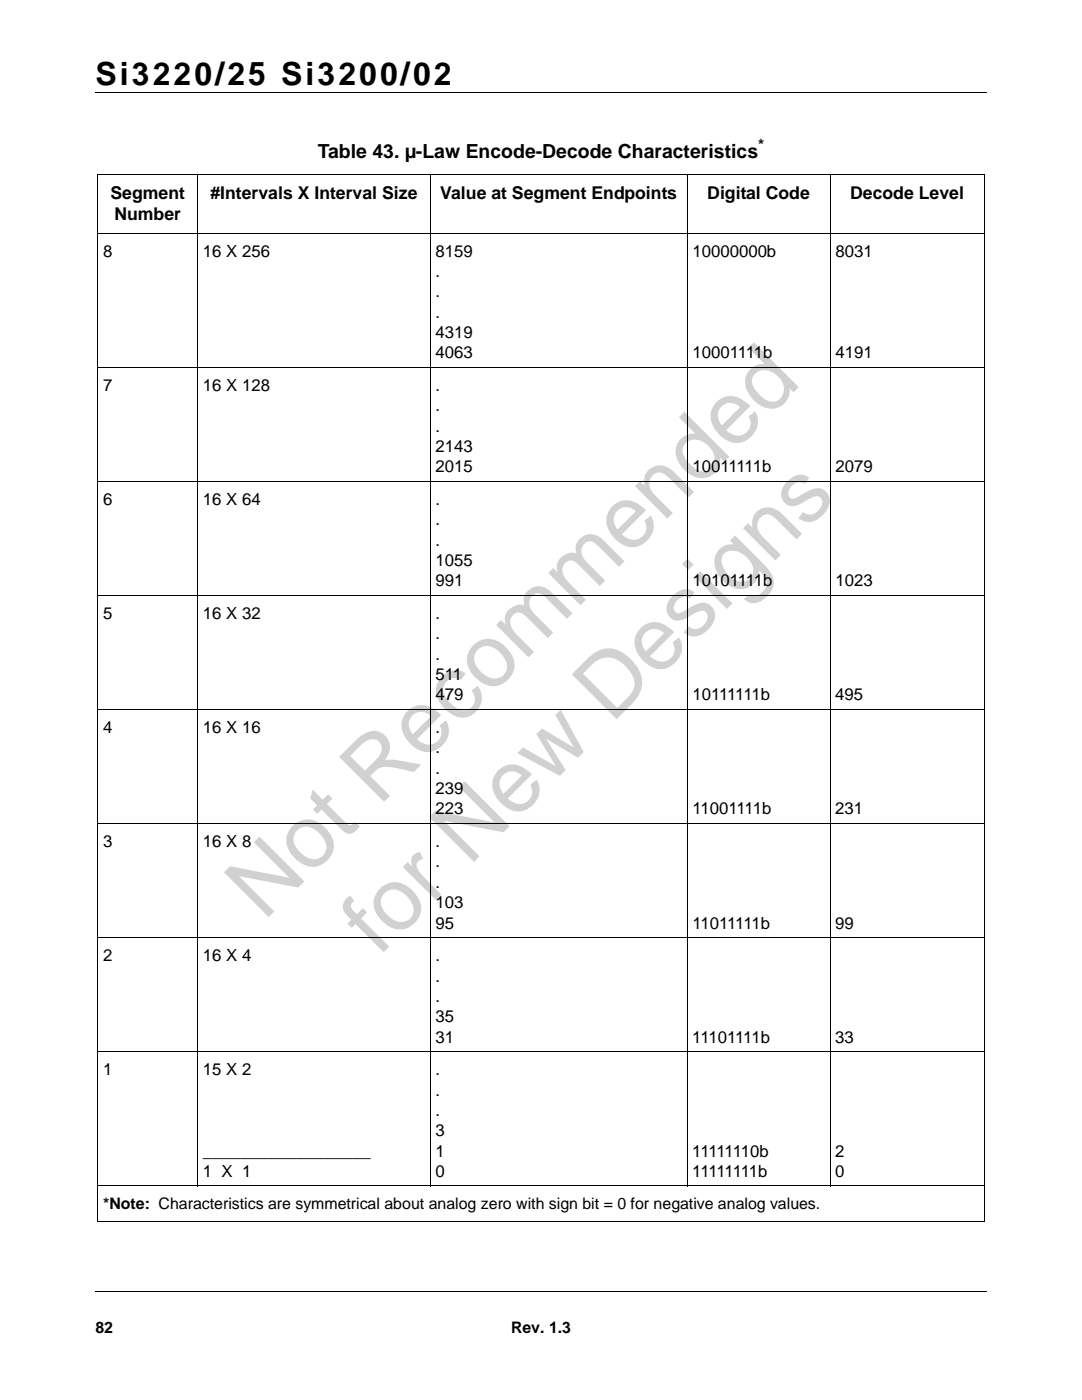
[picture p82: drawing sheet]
<svg xmlns="http://www.w3.org/2000/svg" width="216mm" height="279mm" viewBox="0 0 216 279" stroke-linecap="round" stroke-linejoin="round" font-family="sans-serif">
<defs><g id="words">
<g font-size="17.6" fill="#d1d1d1">
<text x="52.7" y="184" transform="rotate(-45 52.7 184)">Not Recommended</text>
<text x="75.6" y="191" transform="rotate(-45 75.6 191)">for New Designs</text>
</g>
<text font-size="6.3" x="19" y="16.9">Si3220/25 Si3200/02</text>
<text font-size="3.9" x="63.4" y="31.5">Table 43. µ-Law Encode-Decode Characteristics</text>
<g font-size="3.5">
<text x="22.1" y="39.7">Segment</text>
<text x="42" y="39.7">#Intervals X Interval Size</text>
<text x="87.8" y="39.7">Value at Segment Endpoints</text>
<text x="141.1" y="39.7">Digital Code</text>
<text x="169.6" y="39.7">Decode Level</text>
<text x="22.8" y="43.9">Number</text>
</g>
<g font-size="3.3">
<text x="20.6" y="51.2">8</text>
<text x="40.5" y="51.2">16 X 256</text>
<text x="86.9" y="51.2">8159</text>
<text x="138.2" y="51.2">10000000b</text>
<text x="166.7" y="51.2">8031</text>
<text x="86.9" y="55.3">.</text>
<text x="86.9" y="59.4">.</text>
<text x="86.9" y="63.4">.</text>
<text x="86.9" y="67.5">4319</text>
<text x="86.9" y="71.5">4063</text>
<text x="138.2" y="71.5">10001111b</text>
<text x="166.7" y="71.5">4191</text>
<text x="20.6" y="78.1">7</text>
<text x="40.5" y="78.1">16 X 128</text>
<text x="86.9" y="78.1">.</text>
<text x="86.9" y="82.1">.</text>
<text x="86.9" y="86.2">.</text>
<text x="86.9" y="90.2">2143</text>
<text x="86.9" y="94.3">2015</text>
<text x="138.2" y="94.3">10011111b</text>
<text x="166.7" y="94.3">2079</text>
<text x="20.6" y="100.8">6</text>
<text x="40.5" y="100.8">16 X 64</text>
<text x="86.9" y="100.8">.</text>
<text x="86.9" y="104.9">.</text>
<text x="86.9" y="108.9">.</text>
<text x="86.9" y="113">1055</text>
<text x="86.9" y="117">991</text>
<text x="138.2" y="117">10101111b</text>
<text x="166.7" y="117">1023</text>
<text x="20.6" y="123.6">5</text>
<text x="40.5" y="123.6">16 X 32</text>
<text x="86.9" y="123.6">.</text>
<text x="86.9" y="127.6">.</text>
<text x="86.9" y="131.7">.</text>
<text x="86.9" y="135.7">511</text>
<text x="86.9" y="139.8">479</text>
<text x="138.1" y="139.8">10111111b</text>
<text x="166.7" y="139.8">495</text>
<text x="20.6" y="146.3">4</text>
<text x="40.5" y="146.3">16 X 16</text>
<text x="86.9" y="146.3">.</text>
<text x="86.9" y="150.4">.</text>
<text x="86.9" y="154.4">.</text>
<text x="86.9" y="158.5">239</text>
<text x="86.9" y="162.5">223</text>
<text x="138.1" y="162.5">11001111b</text>
<text x="166.7" y="162.5">231</text>
<text x="20.6" y="169.1">3</text>
<text x="40.5" y="169.1">16 X 8</text>
<text x="86.9" y="169.1">.</text>
<text x="86.9" y="173.1">.</text>
<text x="86.9" y="177.2">.</text>
<text x="86.9" y="181.3">103</text>
<text x="86.9" y="185.3">95</text>
<text x="138.1" y="185.3">11011111b</text>
<text x="166.7" y="185.3">99</text>
<text x="20.6" y="191.8">2</text>
<text x="40.5" y="191.8">16 X 4</text>
<text x="86.9" y="191.8">.</text>
<text x="86.9" y="195.9">.</text>
<text x="86.9" y="199.9">.</text>
<text x="86.9" y="204">35</text>
<text x="86.9" y="208.1">31</text>
<text x="138.1" y="208.1">11101111b</text>
<text x="166.7" y="208.1">33</text>
<text x="20.6" y="214.6">1</text>
<text x="40.5" y="214.6">15 X 2</text>
<text x="86.9" y="214.6">.</text>
<text x="86.9" y="218.6">.</text>
<text x="86.9" y="222.7">.</text>
<text x="86.9" y="226.8">3</text>
<text x="40.5" y="230.8">__________________</text>
<text x="86.9" y="230.8">1</text>
<text x="138.1" y="230.8">11111110b</text>
<text x="166.7" y="230.8">2</text>
<text x="40.5" y="234.9">1 X 1</text>
<text x="86.9" y="234.9">0</text>
<text x="138.1" y="234.9">11111111b</text>
<text x="166.7" y="234.9">0</text>
</g>
<g font-size="3.2">
<text x="20.6" y="241.3">*Note: Characteristics are symmetrical about analog zero with sign bit = 0 for negative analog values.</text>
<text x="19" y="266">82</text>
<text x="102" y="266">Rev. 1.3</text>
</g>
<text font-size="3.1" x="151.3" y="29.9">*</text>
</g></defs>
<path d="M19 18.4h177.8M19.1 257.8h177.8" fill="none" stroke="#000" stroke-width=".2"/>
<g fill="#fff">
<path d="M159.3 259.4h38.1v14.5h-38.1z"/>
<path d="M159.4 259.4h38v14.5h-38z"/>
</g>
<g fill="none" stroke="#000" stroke-width=".2">
<path d="M19.5 34.9h176.9M19.5 35v208.7M39.4 34.8v202M85.9 34.8v202M137.1 34.8v202M165.6 34.8v202M196.4 35v208.7M19.5 46.5h176.9M19.5 73.3h176.9M19.5 96.1h176.9M19.5 118.9h176.9M19.5 141.6h176.9"/>
<path d="M19.5 164.4h176.9M19.5 187.1h176.9M19.5 209.9h176.9M19.5 236.7h176.9M19.5 243.8h176.9"/>
</g>
<use href="#words"/>
</svg>
